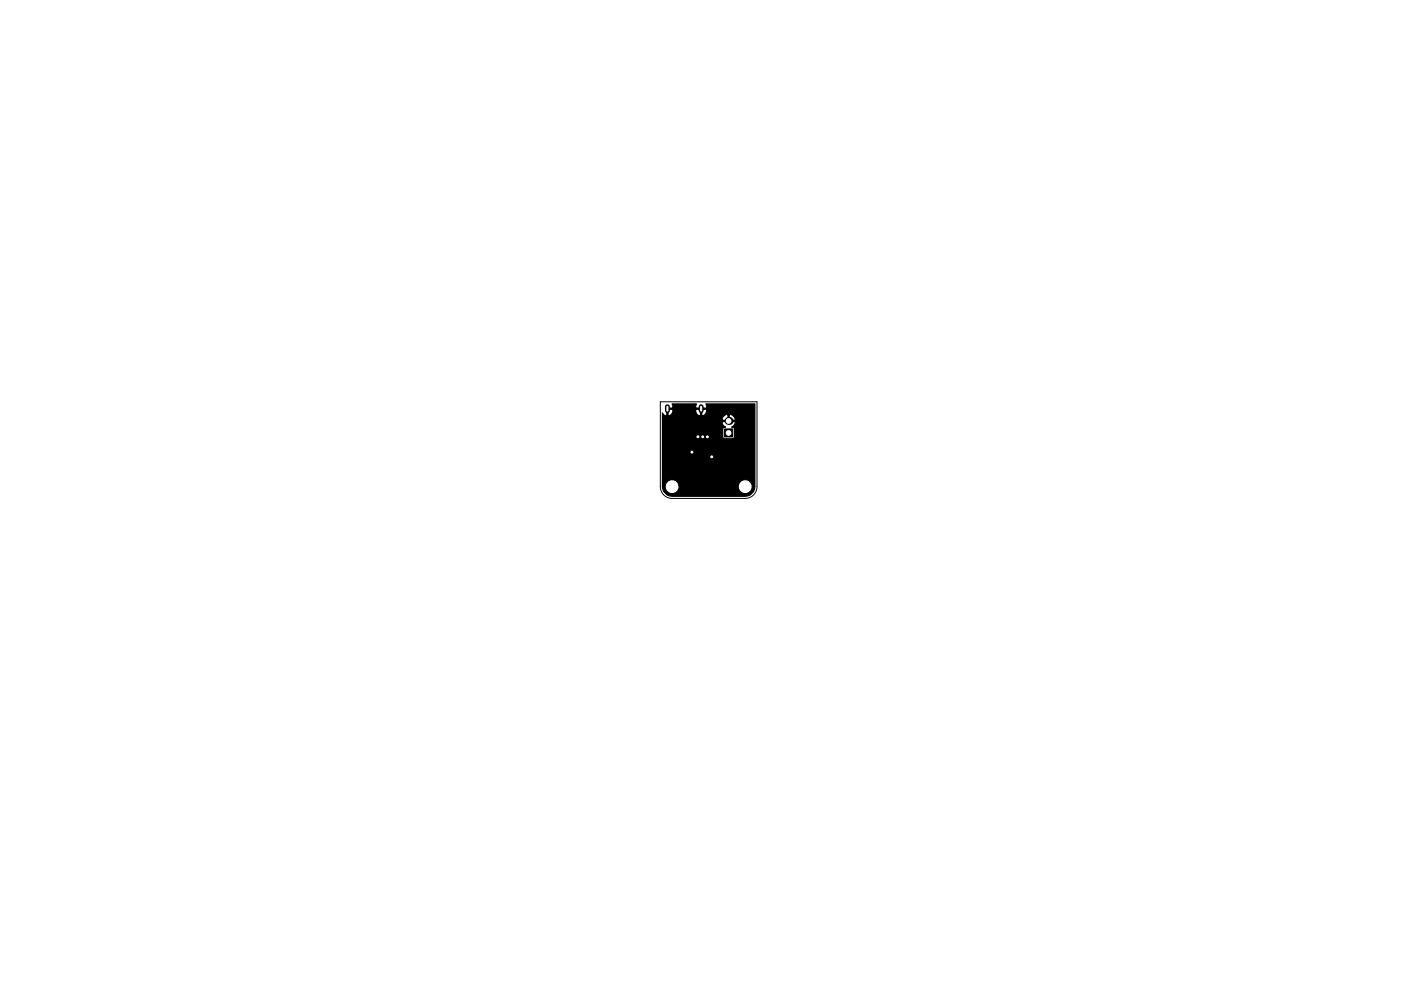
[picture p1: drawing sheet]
<svg xmlns="http://www.w3.org/2000/svg" width="297mm" height="210mm" viewBox="0 0 297 210" stroke-linecap="round" stroke-linejoin="round" font-family="sans-serif">
<path d="M140 85.2h20.5v18a2.5 2.5 0 0 1-2.5 2.5h-15.5a2.5 2.5 0 0 1-2.5-2.5z" fill="none" stroke="#000" stroke-width=".21"/>
<path d="M141.5 86.3v.8M148.7 86.3v.8" fill="none" stroke="#000" stroke-width="1.1"/>
<g fill="#000" stroke="#000" stroke-width=".21">
<path d="M153.6 91h1.7v1.7h-1.7z"/>
<circle cx="146.7" cy="95.9" r=".4"/>
<circle cx="148" cy="92.7" r=".4"/>
<circle cx="149" cy="92.7" r=".4"/>
<circle cx="150" cy="92.7" r=".4"/>
<circle cx="150.9" cy="96.9" r=".4"/>
</g>
<circle cx="154.5" cy="89.3" r=".85" fill="#000"/>
<path d="M141.4 86.6h1.3l-.2-.9h5.2l-.2 .9h2.3l-.1-.9h10.3v17.5a2.1 2.1 0 0 1-2 2.1h-15.5a2.09 2.09 0 0 1-2-2.3h.5a1.51 1.51 0 0 0 1.5 1.8 1.51 1.51 0 0 0 1.5-1.8h12.5a1.51 1.51 0 0 0 1.8 1.7 1.51 1.51 0 0 0 1-2.3 1.51 1.51 0 0 0-2.6 0l-.2 .6h-12.5a1.51 1.51 0 0 0-1.5-1.3 1.51 1.51 0 0 0-1.5 1.3h-.5v-13.3h12.5l.2 .4 .6 .5h-.3l-.3 .4v1.7l.2 .3 .2 .1 2-.1 .1-2.1-.2-.3h-.4l.6-.5 .2-.4-.1-.3h-2.6l-.2 .3h-12.5v-.7h12.5l.2 .2h1.2v-1.2h.2v1.2h1.2a1.08 1.08 0 0 0-1.4-1.2 1.12 1.12 0 0 0-1.4 1h-12.5v-1.4l.3 .5 .4 .2 .2-.2v-1.3h.2v1.3a.84 .84 0 0 0 1.1-.8v-.5h4.8a1.21 1.21 0 0 0 .8 1.5l.2-.2v-1.3h.3v1.3a.84 .84 0 0 0 1-.8v-.5h-8.4z" fill="#000" stroke="#000" stroke-width=".25"/>
<g fill="#fff" stroke="#fff" stroke-width=".21">
<circle cx="148" cy="92.7" r=".2"/>
<circle cx="149" cy="92.7" r=".2"/>
<circle cx="150" cy="92.7" r=".2"/>
<circle cx="146.7" cy="95.9" r=".2"/>
<circle cx="150.9" cy="96.9" r=".2"/>
<circle cx="158" cy="103.2" r="1.1"/>
<circle cx="142.5" cy="103.2" r="1.1"/>
<circle cx="154.5" cy="91.9" r=".5"/>
<circle cx="154.5" cy="89.3" r=".5"/>
</g>
<path d="M141.5 86.3v.8M148.7 86.3v.8" fill="none" stroke="#fff" stroke-width=".45"/>
</svg>
